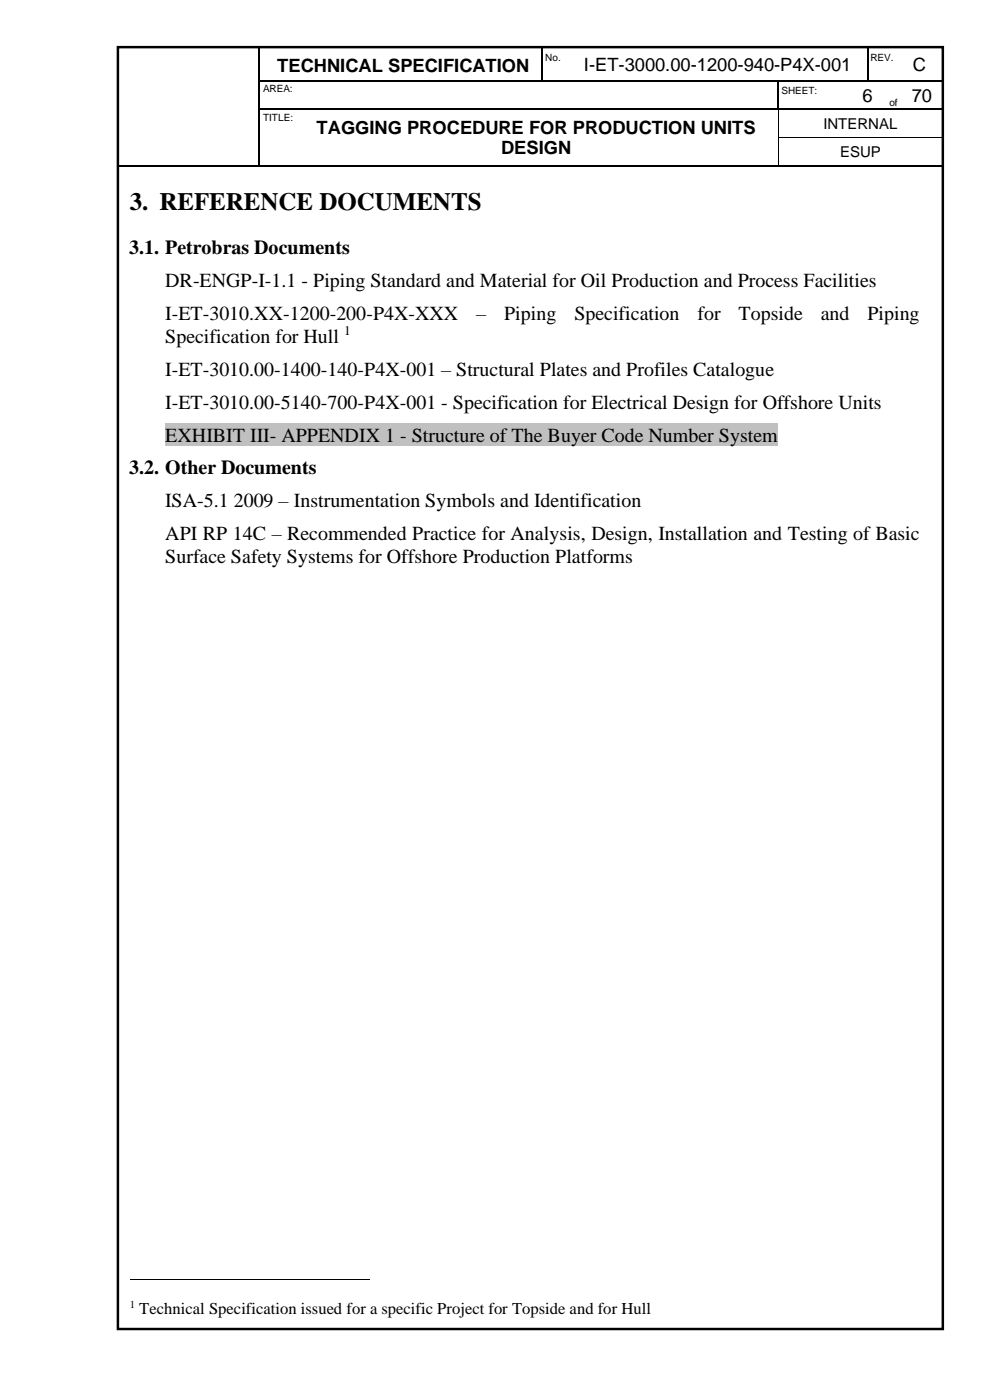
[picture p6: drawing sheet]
<svg xmlns="http://www.w3.org/2000/svg" width="210mm" height="297mm" viewBox="0 0 210 297" stroke-linecap="round" stroke-linejoin="round" font-family="sans-serif">
<defs><g id="words">
<text font-size="5.3" x="27.5" y="44.6">3. REFERENCE DOCUMENTS</text>
<g font-size="4.2">
<text x="27.4" y="53.9">3.1. Petrobras Documents</text>
<text x="35.1" y="60.9">DR-ENGP-I-1.1 - Piping Standard and Material for Oil Production and Process Facilities</text>
<text x="35.1" y="67.9">I-ET-3010.XX-1200-200-P4X-XXX</text>
<text x="101" y="67.9">–</text>
<text x="107" y="67.9">Piping</text>
<text x="121.8" y="67.9">Specification</text>
<text x="148" y="67.9">for</text>
<text x="156.7" y="67.9">Topside</text>
<text x="174.1" y="67.9">and</text>
<text x="184" y="67.9">Piping</text>
<text x="35.1" y="72.7">Specification for Hull</text>
<text x="35.1" y="79.7">I-ET-3010.00-1400-140-P4X-001 – Structural Plates and Profiles Catalogue</text>
<text x="35.1" y="86.7">I-ET-3010.00-5140-700-P4X-001 - Specification for Electrical Design for Offshore Units</text>
<text x="35.1" y="93.7">EXHIBIT III- APPENDIX 1 - Structure of The Buyer Code Number System</text>
<text x="27.4" y="100.6">3.2. Other Documents</text>
<text x="35.1" y="107.6">ISA-5.1 2009 – Instrumentation Symbols and Identification</text>
<text x="35.1" y="114.6">API RP 14C – Recommended Practice for Analysis, Design, Installation and Testing of Basic</text>
<text x="35.1" y="119.5">Surface Safety Systems for Offshore Production Platforms</text>
</g>
<g font-size="3.9">
<text x="58.8" y="15.3">TECHNICAL SPECIFICATION</text>
<text x="123.8" y="15.1">I-ET-3000.00-1200-940-P4X-001</text>
<text x="193.7" y="15.1">C</text>
<text x="183" y="21.5">6</text>
<text x="193.4" y="21.5">70</text>
<text x="67.2" y="28.3">TAGGING PROCEDURE FOR PRODUCTION UNITS</text>
<text x="106.3" y="32.8">DESIGN</text>
</g>
<text font-size="3.5" x="29.6" y="278.8">Technical Specification issued for a specific Project for Topside and for Hull</text>
<g font-size="3.2">
<text x="174.7" y="27.3">INTERNAL</text>
<text x="178.2" y="33.3">ESUP</text>
</g>
<text font-size="2.8" x="73" y="71.1">1</text>
<text font-size="2.3" x="27.5" y="277.6">1</text>
<g font-size="2.1">
<text x="115.7" y="13">No.</text>
<text x="184.7" y="13">REV.</text>
<text x="55.8" y="19.6">AREA:</text>
<text x="165.8" y="19.9">SHEET:</text>
<text x="188.7" y="22.5">of</text>
<text x="55.8" y="25.6">TITLE:</text>
</g>
</g></defs>
<g fill="none" stroke="#000" stroke-width=".25">
<path d="M55 10v7M55 17.3v5.7M55.2 17.1h7.3M62.8 17.1h52.1M115 10v7M115.2 17.1h4.4M119.8 17.1h45.1M165.1 17.3v5.7M165.2 17.1h14.9M180.3 17.1h3.6M184.1 10v7M184.2 17.1h3.9"/>
<path d="M191.3 17.1h8.8M25 35.1h29.9M55 23.2v5.8M55 29.3v5.7M55.2 23.1h7.3M55.2 35.1h7.3M62.8 23.1h102.1M62.8 35.1h102.2M165.2 35.1h34.8M165.4 23.1h14.7M180.3 23.1h7.8M188.3 23.1h2.8"/>
<path d="M191.3 23.1h8.7M200.1 23.2v5.8M200.1 29.3v5.7"/>
</g>
<g fill="#000">
<path d="M54.9 17h.3v.3h-.3z" fill-rule="evenodd"/>
<path d="M62.5 17h.3v.3h-.3z" fill-rule="evenodd"/>
<path d="M114.9 17h.3v.3h-.3z" fill-rule="evenodd"/>
<path d="M119.6 17h.2v.3h-.2z" fill-rule="evenodd"/>
<path d="M164.9 17h.3v.3h-.3z" fill-rule="evenodd"/>
<path d="M180.1 17h.2v.3h-.2z" fill-rule="evenodd"/>
<path d="M183.9 17h.3v.3h-.3z" fill-rule="evenodd"/>
<path d="M188.1 17h.2v.3h-.2z" fill-rule="evenodd"/>
<path d="M188.3 17h1.8v.3h-1.8z" fill-rule="evenodd"/>
<path d="M190.1 17h.2v.3h-.2z" fill-rule="evenodd"/>
<path d="M190.3 17h.8v.3h-.8z" fill-rule="evenodd"/>
<path d="M191.1 17h.2v.3h-.2z" fill-rule="evenodd"/>
<path d="M54.9 23h.3v.2h-.3z" fill-rule="evenodd"/>
<path d="M54.9 29h.3v.3h-.3z" fill-rule="evenodd"/>
<path d="M54.9 35h.3v.3h-.3z" fill-rule="evenodd"/>
<path d="M62.5 23h.3v.2h-.3z" fill-rule="evenodd"/>
<path d="M62.5 35h.3v.3h-.3z" fill-rule="evenodd"/>
<path d="M164.9 23h.3v.2h-.3z" fill-rule="evenodd"/>
<path d="M165 29h.1v.3h-.1z" fill-rule="evenodd"/>
<path d="M165 35h.2v.3h-.2z" fill-rule="evenodd"/>
<path d="M165.2 23h.2v.2h-.2z" fill-rule="evenodd"/>
<path d="M180.1 23h.2v.2h-.2z" fill-rule="evenodd"/>
<path d="M188.1 23h.2v.2h-.2z" fill-rule="evenodd"/>
<path d="M191.1 23h.2v.2h-.2z" fill-rule="evenodd"/>
<path d="M200 23h.2v.2h-.2z" fill-rule="evenodd"/>
<path d="M200 29h.2v.3h-.2z" fill-rule="evenodd"/>
<path d="M200 35h.2v.3h-.2z" fill-rule="evenodd"/>
<path d="M200 35h.2v.3h-.2z" fill-rule="evenodd"/>
</g>
<path d="M165.1 23.2v5.8M165.1 29.3v5.7M165.1 29.1h34.9" fill="none" stroke="#000" stroke-width=".21"/>
<path d="M25 10h175v272h-175z" fill="none" stroke="#000" stroke-width=".53"/>
<path d="M35.1 89.8h129.9v4.8h-129.9z" fill-rule="evenodd" fill="#c0c0c0"/>
<path d="M27.5 271.5h50.8" fill="none" stroke="#000" stroke-width=".21"/>
<use href="#words"/>
</svg>
